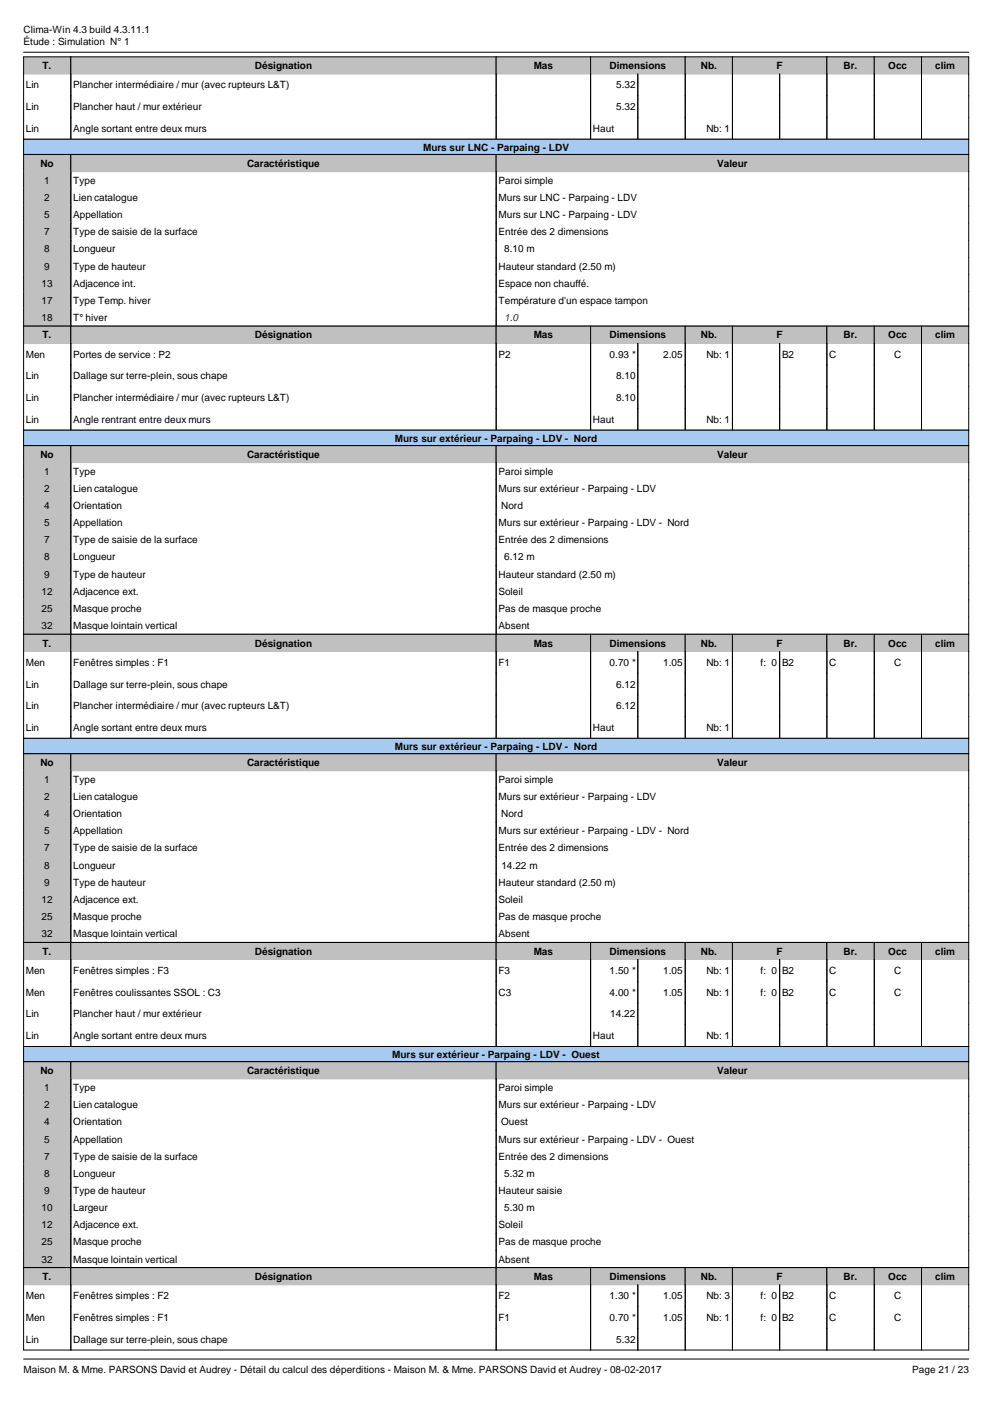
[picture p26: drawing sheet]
<svg xmlns="http://www.w3.org/2000/svg" width="210mm" height="297mm" viewBox="0 0 210 297" stroke-linecap="round" stroke-linejoin="round" font-family="sans-serif">
<defs><g id="words">
<g font-size="2.1" fill="#080000">
<text x="5" y="7">Clima-Win 4.3 build 4.3.11.1</text>
<text x="5" y="9.4">Étude : Simulation N° 1</text>
<text x="89.5" y="31.9">Murs sur LNC - Parpaing - LDV</text>
<text x="83.6" y="93.4">Murs sur extérieur - Parpaing - LDV - Nord</text>
<text x="83.6" y="158.6">Murs sur extérieur - Parpaing - LDV - Nord</text>
<text x="83" y="223.8">Murs sur extérieur - Parpaing - LDV - Ouest</text>
<text x="5" y="290.6">Maison M. &amp; Mme. PARSONS David et Audrey - Détail du calcul des déperditions - Maison M. &amp; Mme. PARSONS David et Audrey - 08-02-2017</text>
<text x="193" y="290.6">Page 21 / 23</text>
</g>
<g font-size="2.1">
<text x="9" y="14.6">T.</text>
<text x="53.9" y="14.6">Désignation</text>
<text x="112.9" y="14.6">Mas</text>
<text x="129" y="14.6">Dimensions</text>
<text x="148.3" y="14.6">Nb.</text>
<text x="164.3" y="14.6">F</text>
<text x="178.5" y="14.6">Br.</text>
<text x="188" y="14.6">Occ</text>
<text x="197.9" y="14.6">clim</text>
<text x="5.5" y="18.7">Lin</text>
<text x="5.5" y="23.3">Lin</text>
<text x="15.5" y="18.7">Plancher intermédiaire / mur (avec rupteurs L&amp;T)</text>
<text x="15.5" y="23.3">Plancher haut / mur extérieur</text>
<text x="130.4" y="18.7">5.32</text>
<text x="130.4" y="23.3">5.32</text>
<text x="5.5" y="27.9">Lin</text>
<text x="15.5" y="27.9">Angle sortant entre deux murs</text>
<text x="125.5" y="27.9">Haut</text>
<text x="149.5" y="27.9">Nb: 1</text>
<text x="8.6" y="35.3">No</text>
<text x="52.3" y="35.3">Caractéristique</text>
<text x="151.8" y="35.3">Valeur</text>
<text x="9.4" y="38.9">1</text>
<text x="15.5" y="38.9">Type</text>
<text x="105.5" y="38.9">Paroi simple</text>
<text x="9.4" y="42.5">2</text>
<text x="9.4" y="46.1">5</text>
<text x="15.5" y="42.5">Lien catalogue</text>
<text x="15.5" y="46.1">Appellation</text>
<text x="105.5" y="42.5">Murs sur LNC - Parpaing - LDV</text>
<text x="105.5" y="46.1">Murs sur LNC - Parpaing - LDV</text>
<text x="9.4" y="49.8">7</text>
<text x="9.4" y="53.4">8</text>
<text x="15.5" y="49.8">Type de saisie de la surface</text>
<text x="15.5" y="53.4">Longueur</text>
<text x="105.5" y="49.8">Entrée des 2 dimensions</text>
<text x="106.7" y="53.4">8.10 m</text>
<text x="9.4" y="57">9</text>
<text x="15.5" y="57">Type de hauteur</text>
<text x="105.5" y="57">Hauteur standard (2.50 m)</text>
<text x="8.8" y="60.7">13</text>
<text x="8.8" y="64.3">17</text>
<text x="15.5" y="60.7">Adjacence int.</text>
<text x="15.5" y="64.3">Type Temp. hiver</text>
<text x="105.5" y="60.7">Espace non chauffé.</text>
<text x="105.5" y="64.3">Température d'un espace tampon</text>
<text x="8.8" y="67.9">18</text>
<text x="9" y="71.6">T.</text>
<text x="15.5" y="67.9">T° hiver</text>
<text x="53.9" y="71.6">Désignation</text>
<text x="112.9" y="71.6">Mas</text>
<text x="129" y="71.6">Dimensions</text>
<text x="148.3" y="71.6">Nb.</text>
<text x="164.3" y="71.6">F</text>
<text x="178.5" y="71.6">Br.</text>
<text x="188" y="71.6">Occ</text>
<text x="197.9" y="71.6">clim</text>
<text x="5.5" y="75.6">Men</text>
<text x="15.5" y="75.6">Portes de service : P2</text>
<text x="105.5" y="75.6">P2</text>
<text x="129" y="75.6">0.93 *</text>
<text x="140.3" y="75.6">2.05</text>
<text x="149.5" y="75.6">Nb: 1</text>
<text x="165.5" y="75.6">B2</text>
<text x="175.5" y="75.6">C</text>
<text x="189.2" y="75.6">C</text>
<text x="5.5" y="80.3">Lin</text>
<text x="15.5" y="80.3">Dallage sur terre-plein, sous chape</text>
<text x="130.4" y="80.3">8.10</text>
<text x="5.5" y="84.9">Lin</text>
<text x="5.5" y="89.5">Lin</text>
<text x="15.5" y="84.9">Plancher intermédiaire / mur (avec rupteurs L&amp;T)</text>
<text x="15.5" y="89.5">Angle rentrant entre deux murs</text>
<text x="125.5" y="89.5">Haut</text>
<text x="130.4" y="84.9">8.10</text>
<text x="149.5" y="89.5">Nb: 1</text>
<text x="8.6" y="96.9">No</text>
<text x="9.4" y="100.5">1</text>
<text x="15.5" y="100.5">Type</text>
<text x="52.3" y="96.9">Caractéristique</text>
<text x="105.5" y="100.5">Paroi simple</text>
<text x="151.8" y="96.9">Valeur</text>
<text x="9.4" y="104.1">2</text>
<text x="9.4" y="107.7">4</text>
<text x="15.5" y="104.1">Lien catalogue</text>
<text x="15.5" y="107.7">Orientation</text>
<text x="105.5" y="104.1">Murs sur extérieur - Parpaing - LDV</text>
<text x="106" y="107.7">Nord</text>
<text x="9.4" y="111.3">5</text>
<text x="15.5" y="111.3">Appellation</text>
<text x="105.5" y="111.3">Murs sur extérieur - Parpaing - LDV - Nord</text>
<text x="9.4" y="115">7</text>
<text x="9.4" y="118.6">8</text>
<text x="15.5" y="115">Type de saisie de la surface</text>
<text x="15.5" y="118.6">Longueur</text>
<text x="105.5" y="115">Entrée des 2 dimensions</text>
<text x="106.7" y="118.6">6.12 m</text>
<text x="8.8" y="125.9">12</text>
<text x="9.4" y="122.2">9</text>
<text x="15.5" y="122.2">Type de hauteur</text>
<text x="15.5" y="125.9">Adjacence ext.</text>
<text x="105.5" y="122.2">Hauteur standard (2.50 m)</text>
<text x="105.5" y="125.9">Soleil</text>
<text x="8.8" y="129.5">25</text>
<text x="15.5" y="129.5">Masque proche</text>
<text x="105.5" y="129.5">Pas de masque proche</text>
<text x="8.8" y="133.1">32</text>
<text x="9" y="136.8">T.</text>
<text x="15.5" y="133.1">Masque lointain vertical</text>
<text x="53.9" y="136.8">Désignation</text>
<text x="105.5" y="133.1">Absent</text>
<text x="112.9" y="136.8">Mas</text>
<text x="129" y="136.8">Dimensions</text>
<text x="148.3" y="136.8">Nb.</text>
<text x="164.3" y="136.8">F</text>
<text x="178.5" y="136.8">Br.</text>
<text x="188" y="136.8">Occ</text>
<text x="197.9" y="136.8">clim</text>
<text x="5.5" y="140.8">Men</text>
<text x="15.5" y="140.8">Fenêtres simples : F1</text>
<text x="105.5" y="140.8">F1</text>
<text x="129" y="140.8">0.70 *</text>
<text x="140.3" y="140.8">1.05</text>
<text x="149.5" y="140.8">Nb: 1</text>
<text x="161" y="140.8">f: 0</text>
<text x="165.5" y="140.8">B2</text>
<text x="175.5" y="140.8">C</text>
<text x="189.2" y="140.8">C</text>
<text x="5.5" y="145.5">Lin</text>
<text x="15.5" y="145.5">Dallage sur terre-plein, sous chape</text>
<text x="130.4" y="145.5">6.12</text>
<text x="5.5" y="150">Lin</text>
<text x="5.5" y="154.6">Lin</text>
<text x="15.5" y="150">Plancher intermédiaire / mur (avec rupteurs L&amp;T)</text>
<text x="15.5" y="154.6">Angle sortant entre deux murs</text>
<text x="125.5" y="154.6">Haut</text>
<text x="130.4" y="150">6.12</text>
<text x="149.5" y="154.6">Nb: 1</text>
<text x="8.6" y="162.1">No</text>
<text x="9.4" y="165.6">1</text>
<text x="15.5" y="165.6">Type</text>
<text x="52.3" y="162.1">Caractéristique</text>
<text x="105.5" y="165.6">Paroi simple</text>
<text x="151.8" y="162.1">Valeur</text>
<text x="9.4" y="169.2">2</text>
<text x="9.4" y="172.9">4</text>
<text x="15.5" y="169.2">Lien catalogue</text>
<text x="15.5" y="172.9">Orientation</text>
<text x="105.5" y="169.2">Murs sur extérieur - Parpaing - LDV</text>
<text x="106" y="172.9">Nord</text>
<text x="9.4" y="176.5">5</text>
<text x="15.5" y="176.5">Appellation</text>
<text x="105.5" y="176.5">Murs sur extérieur - Parpaing - LDV - Nord</text>
<text x="9.4" y="180.1">7</text>
<text x="9.4" y="183.8">8</text>
<text x="15.5" y="180.1">Type de saisie de la surface</text>
<text x="15.5" y="183.8">Longueur</text>
<text x="105.5" y="180.1">Entrée des 2 dimensions</text>
<text x="106.1" y="183.8">14.22 m</text>
<text x="8.8" y="191.1">12</text>
<text x="9.4" y="187.4">9</text>
<text x="15.5" y="187.4">Type de hauteur</text>
<text x="15.5" y="191.1">Adjacence ext.</text>
<text x="105.5" y="187.4">Hauteur standard (2.50 m)</text>
<text x="105.5" y="191.1">Soleil</text>
<text x="8.8" y="194.6">25</text>
<text x="15.5" y="194.6">Masque proche</text>
<text x="105.5" y="194.6">Pas de masque proche</text>
<text x="8.8" y="198.3">32</text>
<text x="9" y="202">T.</text>
<text x="15.5" y="198.3">Masque lointain vertical</text>
<text x="53.9" y="202">Désignation</text>
<text x="105.5" y="198.3">Absent</text>
<text x="112.9" y="202">Mas</text>
<text x="129" y="202">Dimensions</text>
<text x="148.3" y="202">Nb.</text>
<text x="164.3" y="202">F</text>
<text x="178.5" y="202">Br.</text>
<text x="188" y="202">Occ</text>
<text x="197.9" y="202">clim</text>
<text x="5.5" y="206">Men</text>
<text x="15.5" y="206">Fenêtres simples : F3</text>
<text x="105.5" y="206">F3</text>
<text x="129" y="206">1.50 *</text>
<text x="140.3" y="206">1.05</text>
<text x="149.5" y="206">Nb: 1</text>
<text x="161" y="206">f: 0</text>
<text x="165.5" y="206">B2</text>
<text x="175.5" y="206">C</text>
<text x="189.2" y="206">C</text>
<text x="5.5" y="210.7">Men</text>
<text x="5.5" y="215.2">Lin</text>
<text x="15.5" y="210.7">Fenêtres coulissantes SSOL : C3</text>
<text x="15.5" y="215.2">Plancher haut / mur extérieur</text>
<text x="105.5" y="210.7">C3</text>
<text x="129" y="210.7">4.00 *</text>
<text x="129.1" y="215.2">14.22</text>
<text x="140.3" y="210.7">1.05</text>
<text x="149.5" y="210.7">Nb: 1</text>
<text x="161" y="210.7">f: 0</text>
<text x="165.5" y="210.7">B2</text>
<text x="175.5" y="210.7">C</text>
<text x="189.2" y="210.7">C</text>
<text x="5.5" y="219.8">Lin</text>
<text x="15.5" y="219.8">Angle sortant entre deux murs</text>
<text x="125.5" y="219.8">Haut</text>
<text x="149.5" y="219.8">Nb: 1</text>
<text x="8.6" y="227.2">No</text>
<text x="52.3" y="227.2">Caractéristique</text>
<text x="151.8" y="227.2">Valeur</text>
<text x="9.4" y="230.8">1</text>
<text x="15.5" y="230.8">Type</text>
<text x="105.5" y="230.8">Paroi simple</text>
<text x="9.4" y="234.4">2</text>
<text x="9.4" y="238.1">4</text>
<text x="15.5" y="234.4">Lien catalogue</text>
<text x="15.5" y="238.1">Orientation</text>
<text x="105.5" y="234.4">Murs sur extérieur - Parpaing - LDV</text>
<text x="106" y="238.1">Ouest</text>
<text x="9.4" y="241.7">5</text>
<text x="9.4" y="245.3">7</text>
<text x="15.5" y="241.7">Appellation</text>
<text x="15.5" y="245.3">Type de saisie de la surface</text>
<text x="105.5" y="241.7">Murs sur extérieur - Parpaing - LDV - Ouest</text>
<text x="105.5" y="245.3">Entrée des 2 dimensions</text>
<text x="9.4" y="249">8</text>
<text x="15.5" y="249">Longueur</text>
<text x="106.7" y="249">5.32 m</text>
<text x="8.8" y="256.2">10</text>
<text x="9.4" y="252.6">9</text>
<text x="15.5" y="252.6">Type de hauteur</text>
<text x="15.5" y="256.2">Largeur</text>
<text x="105.5" y="252.6">Hauteur saisie</text>
<text x="106.7" y="256.2">5.30 m</text>
<text x="8.8" y="259.8">12</text>
<text x="8.8" y="263.5">25</text>
<text x="15.5" y="259.8">Adjacence ext.</text>
<text x="15.5" y="263.5">Masque proche</text>
<text x="105.5" y="259.8">Soleil</text>
<text x="105.5" y="263.5">Pas de masque proche</text>
<text x="8.8" y="267.1">32</text>
<text x="15.5" y="267.1">Masque lointain vertical</text>
<text x="105.5" y="267.1">Absent</text>
<text x="5.5" y="274.9">Men</text>
<text x="9" y="270.8">T.</text>
<text x="15.5" y="274.9">Fenêtres simples : F2</text>
<text x="53.9" y="270.8">Désignation</text>
<text x="105.5" y="274.9">F2</text>
<text x="112.9" y="270.8">Mas</text>
<text x="129" y="274.9">1.30 *</text>
<text x="129" y="270.8">Dimensions</text>
<text x="140.3" y="274.9">1.05</text>
<text x="148.3" y="270.8">Nb.</text>
<text x="149.5" y="274.9">Nb: 3</text>
<text x="161" y="274.9">f: 0</text>
<text x="164.3" y="270.8">F</text>
<text x="165.5" y="274.9">B2</text>
<text x="175.5" y="274.9">C</text>
<text x="178.5" y="270.8">Br.</text>
<text x="188" y="270.8">Occ</text>
<text x="189.2" y="274.9">C</text>
<text x="197.9" y="270.8">clim</text>
<text x="5.5" y="279.4">Men</text>
<text x="15.5" y="279.4">Fenêtres simples : F1</text>
<text x="105.5" y="279.4">F1</text>
<text x="129" y="279.4">0.70 *</text>
<text x="140.3" y="279.4">1.05</text>
<text x="149.5" y="279.4">Nb: 1</text>
<text x="161" y="279.4">f: 0</text>
<text x="165.5" y="279.4">B2</text>
<text x="175.5" y="279.4">C</text>
<text x="189.2" y="279.4">C</text>
<text x="5.5" y="284.1">Lin</text>
<text x="15.5" y="284.1">Dallage sur terre-plein, sous chape</text>
<text x="130.4" y="284.1">5.32</text>
</g>
<text font-size="2.1" fill="#800000" x="106.7" y="67.9">1.0</text>
</g></defs>
<path d="M5 11h200M5 287.5h200" fill="none" stroke="#000" stroke-width=".21"/>
<path d="M5 12.1h9.9v3.6h-9.9z" fill="#c0c0c0"/>
<path d="M5 15.7v-3.7h10v3.7" fill="none" stroke="#000" stroke-width=".21"/>
<path d="M5 15.7h10" fill="none" stroke="#c0c0c0" stroke-width=".21"/>
<path d="M15 12.1h89.9v3.6h-89.9z" fill="#c0c0c0"/>
<path d="M15 15.7v-3.7h90v3.7" fill="none" stroke="#000" stroke-width=".21"/>
<path d="M15 15.7h90" fill="none" stroke="#c0c0c0" stroke-width=".21"/>
<path d="M105 12.1h19.9v3.6h-19.9z" fill="#c0c0c0"/>
<path d="M105 15.7v-3.7h20v3.7" fill="none" stroke="#000" stroke-width=".21"/>
<path d="M105 15.7h20" fill="none" stroke="#c0c0c0" stroke-width=".21"/>
<path d="M125 12.1h19.9v3.6h-19.9z" fill="#c0c0c0"/>
<path d="M125 15.7v-3.7h20v3.7" fill="none" stroke="#000" stroke-width=".21"/>
<path d="M125 15.7h20" fill="none" stroke="#c0c0c0" stroke-width=".21"/>
<path d="M145 12.1h9.9v3.6h-9.9z" fill="#c0c0c0"/>
<path d="M145 15.7v-3.7h10v3.7" fill="none" stroke="#000" stroke-width=".21"/>
<path d="M145 15.7h10" fill="none" stroke="#c0c0c0" stroke-width=".21"/>
<path d="M155 12.1h19.9v3.6h-19.9z" fill="#c0c0c0"/>
<path d="M155 15.7v-3.7h20v3.7" fill="none" stroke="#000" stroke-width=".21"/>
<path d="M155 15.7h20" fill="none" stroke="#c0c0c0" stroke-width=".21"/>
<path d="M175 12.1h9.9v3.6h-9.9z" fill="#c0c0c0"/>
<path d="M175 15.7v-3.7h10v3.7" fill="none" stroke="#000" stroke-width=".21"/>
<path d="M175 15.7h10" fill="none" stroke="#c0c0c0" stroke-width=".21"/>
<path d="M185 12.1h9.9v3.6h-9.9z" fill="#c0c0c0"/>
<path d="M185 15.7v-3.7h10v3.7" fill="none" stroke="#000" stroke-width=".21"/>
<path d="M185 15.7h10" fill="none" stroke="#c0c0c0" stroke-width=".21"/>
<path d="M195 12.1h9.9v3.6h-9.9z" fill="#c0c0c0"/>
<path d="M5 15.7v13.8h200v-17.5h-10v17.5M15 15.7v13.8M105 15.7v13.8M125 15.7v13.8M135 15.7v13.8M145 15.7v13.8M155 15.7v13.8M165 15.7v13.8M175 15.7v13.8M185 15.7v13.8" fill="none" stroke="#000" stroke-width=".21"/>
<path d="M195 15.7h10" fill="none" stroke="#c0c0c0" stroke-width=".21"/>
<path d="M5 29.5h200v3.2h-200z" fill-rule="evenodd" fill="#a6caf0"/>
<path d="M5 29.5h200v3.2h-200z" fill="none" stroke="#000" stroke-width=".21"/>
<path d="M5 32.8h9.9v3.5h-9.9z" fill="#c0c0c0"/>
<path d="M5 36.3v-3.6h10v3.6" fill="none" stroke="#000" stroke-width=".21"/>
<path d="M5 36.3h10" fill="none" stroke="#c0c0c0" stroke-width=".21"/>
<path d="M15 32.8h89.9v3.5h-89.9z" fill="#c0c0c0"/>
<path d="M15 36.3v-3.6h90v3.6" fill="none" stroke="#000" stroke-width=".21"/>
<path d="M15 36.3h90" fill="none" stroke="#c0c0c0" stroke-width=".21"/>
<path d="M105 32.8h99.9v3.5h-99.9z" fill="#c0c0c0"/>
<path d="M105 36.3v-3.6h100v3.6" fill="none" stroke="#000" stroke-width=".21"/>
<path d="M105 36.3h100" fill="none" stroke="#c0c0c0" stroke-width=".21"/>
<path d="M5 36.4h9.9v3.6h-9.9z" fill="#c0c0c0"/>
<path d="M5 36.3h10M5 40h10" fill="none" stroke="#c0c0c0" stroke-width=".21"/>
<path d="M5 36.3v3.7M15 36.3v3.7M105 36.3v3.7M205 36.3v3.7" fill="none" stroke="#000" stroke-width=".21"/>
<path d="M5 40h9.9v3.6h-9.9z" fill="#c0c0c0"/>
<path d="M5 40h10M5 43.6h10" fill="none" stroke="#c0c0c0" stroke-width=".21"/>
<path d="M5 40v3.6M15 40v3.6M105 40v3.6M205 40v3.6" fill="none" stroke="#000" stroke-width=".21"/>
<path d="M5 43.6h9.9v3.6h-9.9z" fill="#c0c0c0"/>
<path d="M5 43.6h10M5 47.2h10" fill="none" stroke="#c0c0c0" stroke-width=".21"/>
<path d="M5 43.6v3.6M15 43.6v3.6M105 43.6v3.6M205 43.6v3.6" fill="none" stroke="#000" stroke-width=".21"/>
<path d="M5 47.3h9.9v3.5h-9.9z" fill="#c0c0c0"/>
<path d="M5 47.2h10M5 50.8h10" fill="none" stroke="#c0c0c0" stroke-width=".21"/>
<path d="M5 47.2v3.6M15 47.2v3.6M105 47.2v3.6M205 47.2v3.6" fill="none" stroke="#000" stroke-width=".21"/>
<path d="M5 50.9h9.9v3.6h-9.9z" fill="#c0c0c0"/>
<path d="M5 50.8h10M5 54.5h10" fill="none" stroke="#c0c0c0" stroke-width=".21"/>
<path d="M5 50.8v3.7M15 50.8v3.7M105 50.8v3.7M205 50.8v3.7" fill="none" stroke="#000" stroke-width=".21"/>
<path d="M5 54.5h9.9v3.6h-9.9z" fill="#c0c0c0"/>
<path d="M5 54.5h10M5 58.1h10" fill="none" stroke="#c0c0c0" stroke-width=".21"/>
<path d="M5 54.5v3.6M15 54.5v3.6M105 54.5v3.6M205 54.5v3.6" fill="none" stroke="#000" stroke-width=".21"/>
<path d="M5 58.2h9.9v3.5h-9.9z" fill="#c0c0c0"/>
<path d="M5 58.1h10M5 61.7h10" fill="none" stroke="#c0c0c0" stroke-width=".21"/>
<path d="M5 58.1v3.6M15 58.1v3.6M105 58.1v3.6M205 58.1v3.6" fill="none" stroke="#000" stroke-width=".21"/>
<path d="M5 61.8h9.9v3.6h-9.9z" fill="#c0c0c0"/>
<path d="M5 61.7h10M5 65.4h10" fill="none" stroke="#c0c0c0" stroke-width=".21"/>
<path d="M5 61.7v3.7M15 61.7v3.7M105 61.7v3.7M205 61.7v3.7" fill="none" stroke="#000" stroke-width=".21"/>
<path d="M5 65.4h9.9v3.6h-9.9z" fill="#c0c0c0"/>
<path d="M5 65.4h10" fill="none" stroke="#c0c0c0" stroke-width=".21"/>
<path d="M5 65.4v3.6h200v-3.6M15 65.4v3.6M105 65.4v3.6" fill="none" stroke="#000" stroke-width=".21"/>
<path d="M5 69h9.9v3.6h-9.9z" fill="#c0c0c0"/>
<path d="M5 72.6v-3.6h10v3.6" fill="none" stroke="#000" stroke-width=".21"/>
<path d="M5 72.6h10" fill="none" stroke="#c0c0c0" stroke-width=".21"/>
<path d="M15 69h89.9v3.6h-89.9z" fill="#c0c0c0"/>
<path d="M15 72.6v-3.6h90v3.6" fill="none" stroke="#000" stroke-width=".21"/>
<path d="M15 72.6h90" fill="none" stroke="#c0c0c0" stroke-width=".21"/>
<path d="M105 69h19.9v3.6h-19.9z" fill="#c0c0c0"/>
<path d="M105 72.6v-3.6h20v3.6" fill="none" stroke="#000" stroke-width=".21"/>
<path d="M105 72.6h20" fill="none" stroke="#c0c0c0" stroke-width=".21"/>
<path d="M125 69h19.9v3.6h-19.9z" fill="#c0c0c0"/>
<path d="M125 72.6v-3.6h20v3.6" fill="none" stroke="#000" stroke-width=".21"/>
<path d="M125 72.6h20" fill="none" stroke="#c0c0c0" stroke-width=".21"/>
<path d="M145 69h9.9v3.6h-9.9z" fill="#c0c0c0"/>
<path d="M145 72.6v-3.6h10v3.6" fill="none" stroke="#000" stroke-width=".21"/>
<path d="M145 72.6h10" fill="none" stroke="#c0c0c0" stroke-width=".21"/>
<path d="M155 69h19.9v3.6h-19.9z" fill="#c0c0c0"/>
<path d="M155 72.6v-3.6h20v3.6" fill="none" stroke="#000" stroke-width=".21"/>
<path d="M155 72.6h20" fill="none" stroke="#c0c0c0" stroke-width=".21"/>
<path d="M175 69h9.9v3.6h-9.9z" fill="#c0c0c0"/>
<path d="M175 72.6v-3.6h10v3.6" fill="none" stroke="#000" stroke-width=".21"/>
<path d="M175 72.6h10" fill="none" stroke="#c0c0c0" stroke-width=".21"/>
<path d="M185 69h9.9v3.6h-9.9z" fill="#c0c0c0"/>
<path d="M185 72.6v-3.6h10v3.6" fill="none" stroke="#000" stroke-width=".21"/>
<path d="M185 72.6h10" fill="none" stroke="#c0c0c0" stroke-width=".21"/>
<path d="M195 69h9.9v3.6h-9.9z" fill="#c0c0c0"/>
<path d="M5 72.6v18.4h200v-22h-10v22M15 72.6v18.4M105 72.6v18.4M125 72.6v18.4M135 72.6v18.4M145 72.6v18.4M155 72.6v18.4M165 72.6v18.4M175 72.6v18.4M185 72.6v18.4" fill="none" stroke="#000" stroke-width=".21"/>
<path d="M195 72.6h10" fill="none" stroke="#c0c0c0" stroke-width=".21"/>
<path d="M5 91h200v3.3h-200z" fill-rule="evenodd" fill="#a6caf0"/>
<path d="M5 91h200v3.3h-200z" fill="none" stroke="#000" stroke-width=".21"/>
<path d="M5 94.3h9.9v3.6h-9.9z" fill="#c0c0c0"/>
<path d="M5 97.9v-3.6h10v3.6" fill="none" stroke="#000" stroke-width=".21"/>
<path d="M5 97.9h10" fill="none" stroke="#c0c0c0" stroke-width=".21"/>
<path d="M15 94.3h89.9v3.6h-89.9z" fill="#c0c0c0"/>
<path d="M15 97.9v-3.6h90v3.6" fill="none" stroke="#000" stroke-width=".21"/>
<path d="M15 97.9h90" fill="none" stroke="#c0c0c0" stroke-width=".21"/>
<path d="M105 94.3h99.9v3.6h-99.9z" fill="#c0c0c0"/>
<path d="M105 97.9v-3.6h100v3.6" fill="none" stroke="#000" stroke-width=".21"/>
<path d="M105 97.9h100" fill="none" stroke="#c0c0c0" stroke-width=".21"/>
<path d="M5 98h9.9v3.5h-9.9z" fill="#c0c0c0"/>
<path d="M5 97.9h10M5 101.5h10" fill="none" stroke="#c0c0c0" stroke-width=".21"/>
<path d="M5 97.9v3.6M15 97.9v3.6M105 97.9v3.6M205 97.9v3.6" fill="none" stroke="#000" stroke-width=".21"/>
<path d="M5 101.6h9.9v3.6h-9.9z" fill="#c0c0c0"/>
<path d="M5 101.5h10M5 105.2h10" fill="none" stroke="#c0c0c0" stroke-width=".21"/>
<path d="M5 101.5v3.7M15 101.5v3.7M105 101.5v3.7M205 101.5v3.7" fill="none" stroke="#000" stroke-width=".21"/>
<path d="M5 105.2h9.9v3.6h-9.9z" fill="#c0c0c0"/>
<path d="M5 105.2h10M5 108.8h10" fill="none" stroke="#c0c0c0" stroke-width=".21"/>
<path d="M5 105.2v3.6M15 105.2v3.6M105 105.2v3.6M205 105.2v3.6" fill="none" stroke="#000" stroke-width=".21"/>
<path d="M5 108.8h9.9v3.6h-9.9z" fill="#c0c0c0"/>
<path d="M5 108.8h10M5 112.4h10" fill="none" stroke="#c0c0c0" stroke-width=".21"/>
<path d="M5 108.8v3.6M15 108.8v3.6M105 108.8v3.6M205 108.8v3.6" fill="none" stroke="#000" stroke-width=".21"/>
<path d="M5 112.5h9.9v3.5h-9.9z" fill="#c0c0c0"/>
<path d="M5 112.4h10M5 116h10" fill="none" stroke="#c0c0c0" stroke-width=".21"/>
<path d="M5 112.4v3.6M15 112.4v3.6M105 112.4v3.6M205 112.4v3.6" fill="none" stroke="#000" stroke-width=".21"/>
<path d="M5 116.1h9.9v3.6h-9.9z" fill="#c0c0c0"/>
<path d="M5 116h10M5 119.7h10" fill="none" stroke="#c0c0c0" stroke-width=".21"/>
<path d="M5 116v3.7M15 116v3.7M105 116v3.7M205 116v3.7" fill="none" stroke="#000" stroke-width=".21"/>
<path d="M5 119.7h9.9v3.6h-9.9z" fill="#c0c0c0"/>
<path d="M5 119.7h10M5 123.3h10" fill="none" stroke="#c0c0c0" stroke-width=".21"/>
<path d="M5 119.7v3.6M15 119.7v3.6M105 119.7v3.6M205 119.7v3.6" fill="none" stroke="#000" stroke-width=".21"/>
<path d="M5 123.4h9.9v3.5h-9.9z" fill="#c0c0c0"/>
<path d="M5 123.3h10M5 126.9h10" fill="none" stroke="#c0c0c0" stroke-width=".21"/>
<path d="M5 123.3v3.6M15 123.3v3.6M105 123.3v3.6M205 123.3v3.6" fill="none" stroke="#000" stroke-width=".21"/>
<path d="M5 127h9.9v3.6h-9.9z" fill="#c0c0c0"/>
<path d="M5 126.9h10M5 130.6h10" fill="none" stroke="#c0c0c0" stroke-width=".21"/>
<path d="M5 126.9v3.7M15 126.9v3.7M105 126.9v3.7M205 126.9v3.7" fill="none" stroke="#000" stroke-width=".21"/>
<path d="M5 130.6h9.9v3.6h-9.9z" fill="#c0c0c0"/>
<path d="M5 130.6h10" fill="none" stroke="#c0c0c0" stroke-width=".21"/>
<path d="M5 130.6v3.6h200v-3.6M15 130.6v3.6M105 130.6v3.6" fill="none" stroke="#000" stroke-width=".21"/>
<path d="M5 134.2h9.9v3.6h-9.9z" fill="#c0c0c0"/>
<path d="M5 137.8v-3.6h10v3.6" fill="none" stroke="#000" stroke-width=".21"/>
<path d="M5 137.8h10" fill="none" stroke="#c0c0c0" stroke-width=".21"/>
<path d="M15 134.2h89.9v3.6h-89.9z" fill="#c0c0c0"/>
<path d="M15 137.8v-3.6h90v3.6" fill="none" stroke="#000" stroke-width=".21"/>
<path d="M15 137.8h90" fill="none" stroke="#c0c0c0" stroke-width=".21"/>
<path d="M105 134.2h19.9v3.6h-19.9z" fill="#c0c0c0"/>
<path d="M105 137.8v-3.6h20v3.6" fill="none" stroke="#000" stroke-width=".21"/>
<path d="M105 137.8h20" fill="none" stroke="#c0c0c0" stroke-width=".21"/>
<path d="M125 134.2h19.9v3.6h-19.9z" fill="#c0c0c0"/>
<path d="M125 137.8v-3.6h20v3.6" fill="none" stroke="#000" stroke-width=".21"/>
<path d="M125 137.8h20" fill="none" stroke="#c0c0c0" stroke-width=".21"/>
<path d="M145 134.2h9.9v3.6h-9.9z" fill="#c0c0c0"/>
<path d="M145 137.8v-3.6h10v3.6" fill="none" stroke="#000" stroke-width=".21"/>
<path d="M145 137.8h10" fill="none" stroke="#c0c0c0" stroke-width=".21"/>
<path d="M155 134.2h19.9v3.6h-19.9z" fill="#c0c0c0"/>
<path d="M155 137.8v-3.6h20v3.6" fill="none" stroke="#000" stroke-width=".21"/>
<path d="M155 137.8h20" fill="none" stroke="#c0c0c0" stroke-width=".21"/>
<path d="M175 134.2h9.9v3.6h-9.9z" fill="#c0c0c0"/>
<path d="M175 137.8v-3.6h10v3.6" fill="none" stroke="#000" stroke-width=".21"/>
<path d="M175 137.8h10" fill="none" stroke="#c0c0c0" stroke-width=".21"/>
<path d="M185 134.2h9.9v3.6h-9.9z" fill="#c0c0c0"/>
<path d="M185 137.8v-3.6h10v3.6" fill="none" stroke="#000" stroke-width=".21"/>
<path d="M185 137.8h10" fill="none" stroke="#c0c0c0" stroke-width=".21"/>
<path d="M195 134.2h9.9v3.6h-9.9z" fill="#c0c0c0"/>
<path d="M5 137.8v18.4h200v-22h-10v22M15 137.8v18.4M105 137.8v18.4M125 137.8v18.4M135 137.8v18.4M145 137.8v18.4M155 137.8v18.4M165 137.8v18.4M175 137.8v18.4M185 137.8v18.4" fill="none" stroke="#000" stroke-width=".21"/>
<path d="M195 137.8h10" fill="none" stroke="#c0c0c0" stroke-width=".21"/>
<path d="M5 156.2h200v3.3h-200z" fill-rule="evenodd" fill="#a6caf0"/>
<path d="M5 156.2h200v3.3h-200z" fill="none" stroke="#000" stroke-width=".21"/>
<path d="M5 159.5h9.9v3.6h-9.9z" fill="#c0c0c0"/>
<path d="M5 163.1v-3.6h10v3.6" fill="none" stroke="#000" stroke-width=".21"/>
<path d="M5 163.1h10" fill="none" stroke="#c0c0c0" stroke-width=".21"/>
<path d="M15 159.5h89.9v3.6h-89.9z" fill="#c0c0c0"/>
<path d="M15 163.1v-3.6h90v3.6" fill="none" stroke="#000" stroke-width=".21"/>
<path d="M15 163.1h90" fill="none" stroke="#c0c0c0" stroke-width=".21"/>
<path d="M105 159.5h99.9v3.6h-99.9z" fill="#c0c0c0"/>
<path d="M105 163.1v-3.6h100v3.6" fill="none" stroke="#000" stroke-width=".21"/>
<path d="M105 163.1h100" fill="none" stroke="#c0c0c0" stroke-width=".21"/>
<path d="M5 163.1h9.9v3.6h-9.9z" fill="#c0c0c0"/>
<path d="M5 163.1h10M5 166.7h10" fill="none" stroke="#c0c0c0" stroke-width=".21"/>
<path d="M5 163.1v3.6M15 163.1v3.6M105 163.1v3.6M205 163.1v3.6" fill="none" stroke="#000" stroke-width=".21"/>
<path d="M5 166.8h9.9v3.5h-9.9z" fill="#c0c0c0"/>
<path d="M5 166.7h10M5 170.3h10" fill="none" stroke="#c0c0c0" stroke-width=".21"/>
<path d="M5 166.7v3.6M15 166.7v3.6M105 166.7v3.6M205 166.7v3.6" fill="none" stroke="#000" stroke-width=".21"/>
<path d="M5 170.4h9.9v3.6h-9.9z" fill="#c0c0c0"/>
<path d="M5 170.3h10M5 174h10" fill="none" stroke="#c0c0c0" stroke-width=".21"/>
<path d="M5 170.3v3.7M15 170.3v3.7M105 170.3v3.7M205 170.3v3.7" fill="none" stroke="#000" stroke-width=".21"/>
<path d="M5 174h9.9v3.6h-9.9z" fill="#c0c0c0"/>
<path d="M5 174h10M5 177.6h10" fill="none" stroke="#c0c0c0" stroke-width=".21"/>
<path d="M5 174v3.6M15 174v3.6M105 174v3.6M205 174v3.6" fill="none" stroke="#000" stroke-width=".21"/>
<path d="M5 177.6h9.9v3.6h-9.9z" fill="#c0c0c0"/>
<path d="M5 177.6h10M5 181.2h10" fill="none" stroke="#c0c0c0" stroke-width=".21"/>
<path d="M5 177.6v3.6M15 177.6v3.6M105 177.6v3.6M205 177.6v3.6" fill="none" stroke="#000" stroke-width=".21"/>
<path d="M5 181.3h9.9v3.6h-9.9z" fill="#c0c0c0"/>
<path d="M5 181.2h10M5 184.9h10" fill="none" stroke="#c0c0c0" stroke-width=".21"/>
<path d="M5 181.2v3.7M15 181.2v3.7M105 181.2v3.7M205 181.2v3.7" fill="none" stroke="#000" stroke-width=".21"/>
<path d="M5 184.9h9.9v3.6h-9.9z" fill="#c0c0c0"/>
<path d="M5 184.9h10M5 188.5h10" fill="none" stroke="#c0c0c0" stroke-width=".21"/>
<path d="M5 184.9v3.6M15 184.9v3.6M105 184.9v3.6M205 184.9v3.6" fill="none" stroke="#000" stroke-width=".21"/>
<path d="M5 188.6h9.9v3.5h-9.9z" fill="#c0c0c0"/>
<path d="M5 188.5h10M5 192.1h10" fill="none" stroke="#c0c0c0" stroke-width=".21"/>
<path d="M5 188.5v3.6M15 188.5v3.6M105 188.5v3.6M205 188.5v3.6" fill="none" stroke="#000" stroke-width=".21"/>
<path d="M5 192.2h9.9v3.5h-9.9z" fill="#c0c0c0"/>
<path d="M5 192.1h10M5 195.7h10" fill="none" stroke="#c0c0c0" stroke-width=".21"/>
<path d="M5 192.1v3.6M15 192.1v3.6M105 192.1v3.6M205 192.1v3.6" fill="none" stroke="#000" stroke-width=".21"/>
<path d="M5 195.8h9.9v3.5h-9.9z" fill="#c0c0c0"/>
<path d="M5 195.7h10" fill="none" stroke="#c0c0c0" stroke-width=".21"/>
<path d="M5 195.7v3.7h200v-3.7M15 195.7v3.7M105 195.7v3.7" fill="none" stroke="#000" stroke-width=".21"/>
<path d="M5 199.4h9.9v3.6h-9.9z" fill="#c0c0c0"/>
<path d="M5 203v-3.6h10v3.6" fill="none" stroke="#000" stroke-width=".21"/>
<path d="M5 203h10" fill="none" stroke="#c0c0c0" stroke-width=".21"/>
<path d="M15 199.4h89.9v3.6h-89.9z" fill="#c0c0c0"/>
<path d="M15 203v-3.6h90v3.6" fill="none" stroke="#000" stroke-width=".21"/>
<path d="M15 203h90" fill="none" stroke="#c0c0c0" stroke-width=".21"/>
<path d="M105 199.4h19.9v3.6h-19.9z" fill="#c0c0c0"/>
<path d="M105 203v-3.6h20v3.6" fill="none" stroke="#000" stroke-width=".21"/>
<path d="M105 203h20" fill="none" stroke="#c0c0c0" stroke-width=".21"/>
<path d="M125 199.4h19.9v3.6h-19.9z" fill="#c0c0c0"/>
<path d="M125 203v-3.6h20v3.6" fill="none" stroke="#000" stroke-width=".21"/>
<path d="M125 203h20" fill="none" stroke="#c0c0c0" stroke-width=".21"/>
<path d="M145 199.4h9.9v3.6h-9.9z" fill="#c0c0c0"/>
<path d="M145 203v-3.6h10v3.6" fill="none" stroke="#000" stroke-width=".21"/>
<path d="M145 203h10" fill="none" stroke="#c0c0c0" stroke-width=".21"/>
<path d="M155 199.4h19.9v3.6h-19.9z" fill="#c0c0c0"/>
<path d="M155 203v-3.6h20v3.6" fill="none" stroke="#000" stroke-width=".21"/>
<path d="M155 203h20" fill="none" stroke="#c0c0c0" stroke-width=".21"/>
<path d="M175 199.4h9.9v3.6h-9.9z" fill="#c0c0c0"/>
<path d="M175 203v-3.6h10v3.6" fill="none" stroke="#000" stroke-width=".21"/>
<path d="M175 203h10" fill="none" stroke="#c0c0c0" stroke-width=".21"/>
<path d="M185 199.4h9.9v3.6h-9.9z" fill="#c0c0c0"/>
<path d="M185 203v-3.6h10v3.6" fill="none" stroke="#000" stroke-width=".21"/>
<path d="M185 203h10" fill="none" stroke="#c0c0c0" stroke-width=".21"/>
<path d="M195 199.4h9.9v3.6h-9.9z" fill="#c0c0c0"/>
<path d="M5 203v18.4h200v-22h-10v22M15 203v18.4M105 203v18.4M125 203v18.4M135 203v18.4M145 203v18.4M155 203v18.4M165 203v18.4M175 203v18.4M185 203v18.4" fill="none" stroke="#000" stroke-width=".21"/>
<path d="M195 203h10" fill="none" stroke="#c0c0c0" stroke-width=".21"/>
<path d="M5 221.4h200v3.2h-200z" fill-rule="evenodd" fill="#a6caf0"/>
<path d="M5 221.4h200v3.2h-200z" fill="none" stroke="#000" stroke-width=".21"/>
<path d="M5 224.7h9.9v3.6h-9.9z" fill="#c0c0c0"/>
<path d="M5 228.3v-3.7h10v3.7" fill="none" stroke="#000" stroke-width=".21"/>
<path d="M5 228.3h10" fill="none" stroke="#c0c0c0" stroke-width=".21"/>
<path d="M15 224.7h89.9v3.6h-89.9z" fill="#c0c0c0"/>
<path d="M15 228.3v-3.7h90v3.7" fill="none" stroke="#000" stroke-width=".21"/>
<path d="M15 228.3h90" fill="none" stroke="#c0c0c0" stroke-width=".21"/>
<path d="M105 224.7h99.9v3.6h-99.9z" fill="#c0c0c0"/>
<path d="M105 228.3v-3.7h100v3.7" fill="none" stroke="#000" stroke-width=".21"/>
<path d="M105 228.3h100" fill="none" stroke="#c0c0c0" stroke-width=".21"/>
<path d="M5 228.3h9.9v3.6h-9.9z" fill="#c0c0c0"/>
<path d="M5 228.3h10M5 231.9h10" fill="none" stroke="#c0c0c0" stroke-width=".21"/>
<path d="M5 228.3v3.6M15 228.3v3.6M105 228.3v3.6M205 228.3v3.6" fill="none" stroke="#000" stroke-width=".21"/>
<path d="M5 231.9h9.9v3.6h-9.9z" fill="#c0c0c0"/>
<path d="M5 231.9h10M5 235.5h10" fill="none" stroke="#c0c0c0" stroke-width=".21"/>
<path d="M5 231.9v3.6M15 231.9v3.6M105 231.9v3.6M205 231.9v3.6" fill="none" stroke="#000" stroke-width=".21"/>
<path d="M5 235.6h9.9v3.5h-9.9z" fill="#c0c0c0"/>
<path d="M5 235.5h10M5 239.1h10" fill="none" stroke="#c0c0c0" stroke-width=".21"/>
<path d="M5 235.5v3.6M15 235.5v3.6M105 235.5v3.6M205 235.5v3.6" fill="none" stroke="#000" stroke-width=".21"/>
<path d="M5 239.2h9.9v3.6h-9.9z" fill="#c0c0c0"/>
<path d="M5 239.1h10M5 242.8h10" fill="none" stroke="#c0c0c0" stroke-width=".21"/>
<path d="M5 239.1v3.7M15 239.1v3.7M105 239.1v3.7M205 239.1v3.7" fill="none" stroke="#000" stroke-width=".21"/>
<path d="M5 242.8h9.9v3.6h-9.9z" fill="#c0c0c0"/>
<path d="M5 242.8h10M5 246.4h10" fill="none" stroke="#c0c0c0" stroke-width=".21"/>
<path d="M5 242.8v3.6M15 242.8v3.6M105 242.8v3.6M205 242.8v3.6" fill="none" stroke="#000" stroke-width=".21"/>
<path d="M5 246.5h9.9v3.6h-9.9z" fill="#c0c0c0"/>
<path d="M5 246.4h10M5 250.1h10" fill="none" stroke="#c0c0c0" stroke-width=".21"/>
<path d="M5 246.4v3.7M15 246.4v3.7M105 246.4v3.7M205 246.4v3.7" fill="none" stroke="#000" stroke-width=".21"/>
<path d="M5 250.1h9.9v3.6h-9.9z" fill="#c0c0c0"/>
<path d="M5 250.1h10M5 253.7h10" fill="none" stroke="#c0c0c0" stroke-width=".21"/>
<path d="M5 250.1v3.6M15 250.1v3.6M105 250.1v3.6M205 250.1v3.6" fill="none" stroke="#000" stroke-width=".21"/>
<path d="M5 253.7h9.9v3.6h-9.9z" fill="#c0c0c0"/>
<path d="M5 253.7h10M5 257.3h10" fill="none" stroke="#c0c0c0" stroke-width=".21"/>
<path d="M5 253.7v3.6M15 253.7v3.6M105 253.7v3.6M205 253.7v3.6" fill="none" stroke="#000" stroke-width=".21"/>
<path d="M5 257.3h9.9v3.6h-9.9z" fill="#c0c0c0"/>
<path d="M5 257.3h10M5 260.9h10" fill="none" stroke="#c0c0c0" stroke-width=".21"/>
<path d="M5 257.3v3.6M15 257.3v3.6M105 257.3v3.6M205 257.3v3.6" fill="none" stroke="#000" stroke-width=".21"/>
<path d="M5 261h9.9v3.6h-9.9z" fill="#c0c0c0"/>
<path d="M5 260.9h10M5 264.6h10" fill="none" stroke="#c0c0c0" stroke-width=".21"/>
<path d="M5 260.9v3.7M15 260.9v3.7M105 260.9v3.7M205 260.9v3.7" fill="none" stroke="#000" stroke-width=".21"/>
<path d="M5 264.6h9.9v3.5h-9.9z" fill="#c0c0c0"/>
<path d="M5 264.6h10" fill="none" stroke="#c0c0c0" stroke-width=".21"/>
<path d="M5 264.6v3.6h200v-3.6M15 264.6v3.6M105 264.6v3.6" fill="none" stroke="#000" stroke-width=".21"/>
<path d="M5 268.3h9.9v3.5h-9.9z" fill="#c0c0c0"/>
<path d="M5 271.8v-3.6h10v3.6" fill="none" stroke="#000" stroke-width=".21"/>
<path d="M5 271.8h10" fill="none" stroke="#c0c0c0" stroke-width=".21"/>
<path d="M15 268.3h89.9v3.5h-89.9z" fill="#c0c0c0"/>
<path d="M15 271.8v-3.6h90v3.6" fill="none" stroke="#000" stroke-width=".21"/>
<path d="M15 271.8h90" fill="none" stroke="#c0c0c0" stroke-width=".21"/>
<path d="M105 268.3h19.9v3.5h-19.9z" fill="#c0c0c0"/>
<path d="M105 271.8v-3.6h20v3.6" fill="none" stroke="#000" stroke-width=".21"/>
<path d="M105 271.8h20" fill="none" stroke="#c0c0c0" stroke-width=".21"/>
<path d="M125 268.3h19.9v3.5h-19.9z" fill="#c0c0c0"/>
<path d="M125 271.8v-3.6h20v3.6" fill="none" stroke="#000" stroke-width=".21"/>
<path d="M125 271.8h20" fill="none" stroke="#c0c0c0" stroke-width=".21"/>
<path d="M145 268.3h9.9v3.5h-9.9z" fill="#c0c0c0"/>
<path d="M145 271.8v-3.6h10v3.6" fill="none" stroke="#000" stroke-width=".21"/>
<path d="M145 271.8h10" fill="none" stroke="#c0c0c0" stroke-width=".21"/>
<path d="M155 268.3h19.9v3.5h-19.9z" fill="#c0c0c0"/>
<path d="M155 271.8v-3.6h20v3.6" fill="none" stroke="#000" stroke-width=".21"/>
<path d="M155 271.8h20" fill="none" stroke="#c0c0c0" stroke-width=".21"/>
<path d="M175 268.3h9.9v3.5h-9.9z" fill="#c0c0c0"/>
<path d="M175 271.8v-3.6h10v3.6" fill="none" stroke="#000" stroke-width=".21"/>
<path d="M175 271.8h10" fill="none" stroke="#c0c0c0" stroke-width=".21"/>
<path d="M185 268.3h9.9v3.5h-9.9z" fill="#c0c0c0"/>
<path d="M185 271.8v-3.6h10v3.6" fill="none" stroke="#000" stroke-width=".21"/>
<path d="M185 271.8h10" fill="none" stroke="#c0c0c0" stroke-width=".21"/>
<path d="M195 268.3h9.9v3.5h-9.9z" fill="#c0c0c0"/>
<path d="M5 271.8v13.8h200v-17.4h-10v17.4M15 271.8v13.8M105 271.8v13.8M125 271.8v13.8M135 271.8v13.8M145 271.8v13.8M155 271.8v13.8M165 271.8v13.8M175 271.8v13.8M185 271.8v13.8" fill="none" stroke="#000" stroke-width=".21"/>
<path d="M195 271.8h10" fill="none" stroke="#c0c0c0" stroke-width=".21"/>
<use href="#words"/>
</svg>
